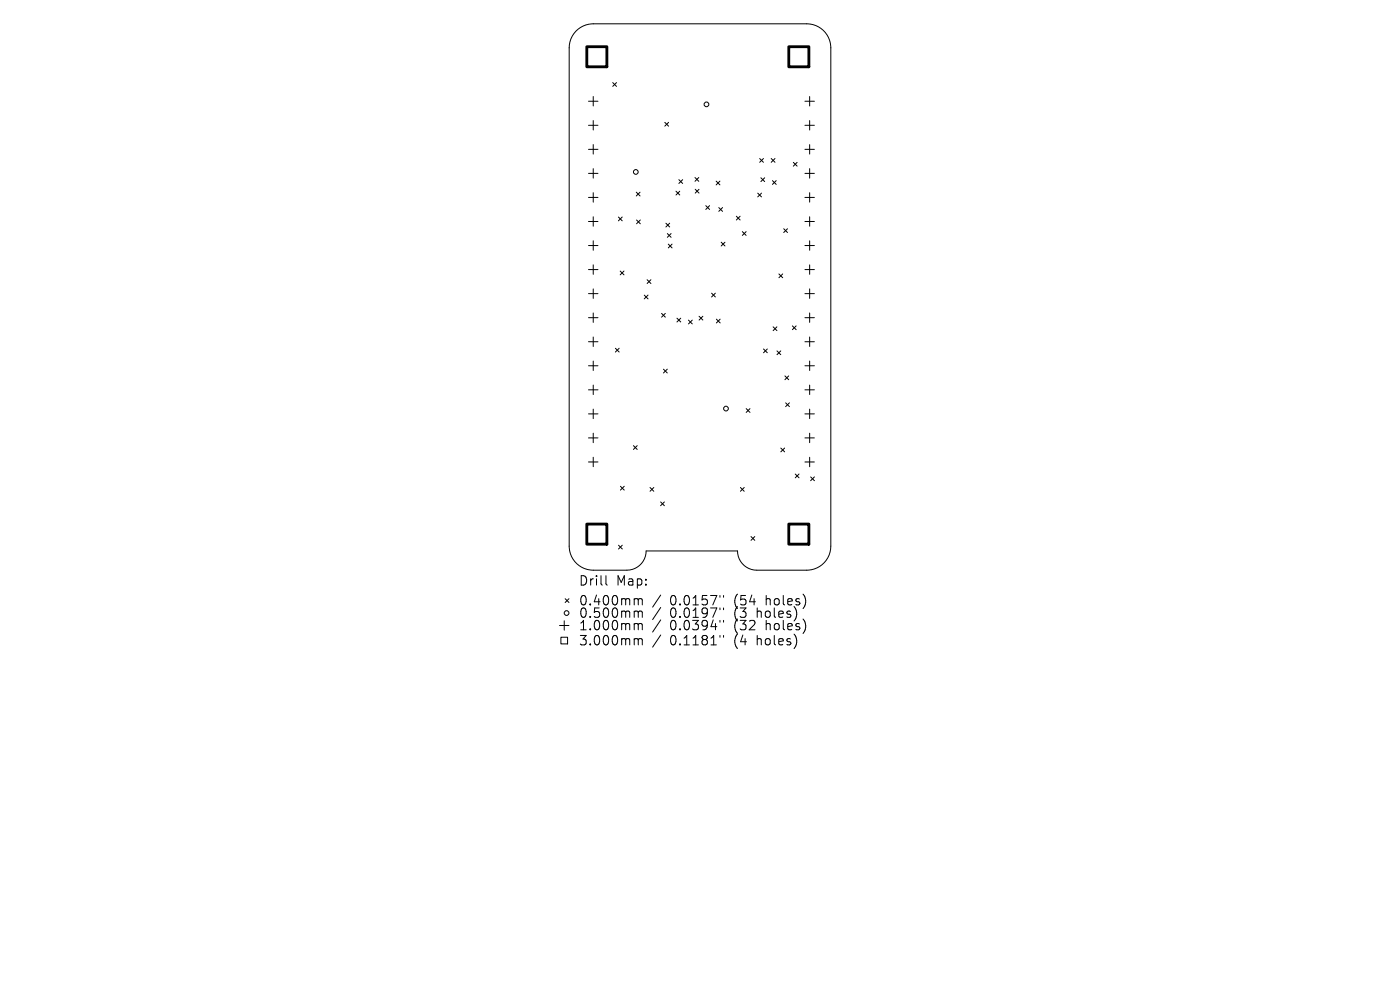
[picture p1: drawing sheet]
<svg xmlns="http://www.w3.org/2000/svg" width="297mm" height="210mm" viewBox="0 0 297 210" stroke-linecap="round" stroke-linejoin="round" font-family="sans-serif">
<defs><g id="words">
<g font-size="2.8">
<text x="122.7" y="124.5">Drill</text>
<text x="130.7" y="124.5">Map:</text>
<text x="122.7" y="128.7">0.400mm</text>
<text x="122.7" y="131.3">0.500mm</text>
<text x="142.1" y="128.7">0.0157&quot;</text>
<text x="142.1" y="131.3">0.0197&quot;</text>
<text x="155.9" y="128.7">(54</text>
<text x="155.9" y="131.3">(3</text>
<text x="160.8" y="131.3">holes)</text>
<text x="162.7" y="128.7">holes)</text>
<text x="122.7" y="134">1.000mm</text>
<text x="122.7" y="137.2">3.000mm</text>
<text x="142.1" y="134">0.0394&quot;</text>
<text x="142.1" y="137.2">0.1181&quot;</text>
<text x="155.9" y="134">(32</text>
<text x="155.9" y="137.2">(4</text>
<text x="160.8" y="137.2">holes)</text>
<text x="162.7" y="134">holes)</text>
</g>
</g></defs>
<g fill="none" stroke="#000" stroke-width=".21">
<path d="M122.1 6.7a5.1 5.1 0 0 1 3.8-1.6h45.3a5.1 5.1 0 0 1 5.1 5.1v105.7a5.1 5.1 0 0 1-5.1 5.1h-10.7a4.1 4.1 0 0 1-4-4.1h-19.4a4.1 4.1 0 0 1-4.1 4.1h-7.1a5.1 5.1 0 0 1-5.2-5.1v-105.7a5.1 5.1 0 0 1 1.4-3.5zM130 17.5l.8 .8M130.8 17.5l-.8 .8M124.8 21.5h2.1M124.8 26.6h2.1M124.8 31.7h2.1M124.8 36.8h2.1M125.9 20.5v2M125.9 25.6v2M125.9 30.7v2M125.9 35.8v2M141 26l.8 .8"/>
<path d="M141.8 26l-.8 .8M144 38.1l.8 .8M144.8 38.1l-.8 .8M147.4 37.7l.8 .8M148.2 37.7l-.8 .8M151.9 38.4l.8 .8M152.7 38.4l-.8 .8M161.2 33.6l.8 .8M161.4 37.7l.8 .8M162 33.6l-.8 .8M162.2 37.7l-.8 .8M163.6 33.6l.8 .8"/>
<path d="M163.9 38.3l.8 .8M164.4 33.6l-.8 .8M164.7 38.3l-.8 .8M168.3 34.4l.8 .8M169.1 34.4l-.8 .8M170.8 21.5h2M170.8 26.6h2M170.8 31.7h2M170.8 36.8h2M171.8 20.5v2M171.8 25.6v2M171.8 30.7v2"/>
<path d="M171.8 35.8v2M124.8 41.9h2.1M124.8 47h2.1M124.8 52.1h2.1M124.8 57.2h2.1M125.9 40.9v2M125.9 46v2M125.9 51.1v2M125.9 56.2v2M131.2 46l.8 .8M131.6 57.5l.8 .8M132 46l-.8 .8"/>
<path d="M132.4 57.5l-.8 .8M135 40.8l.8 .8M135 46.7l.8 .8M135.8 40.8l-.8 .8M135.8 46.7l-.8 .8M137.3 59.3l.8 .8M138.1 59.3l-.8 .8M141.3 47.3l.8 .9M141.6 49.5l.8 .8M141.8 51.8l.8 .8M142.1 47.3l-.8 .9M142.4 49.5l-.8 .8"/>
<path d="M142.6 51.8l-.8 .8M143.4 40.6l.8 .8M144.2 40.6l-.8 .8M147.5 40.2l.8 .8M148.3 40.2l-.8 .8M149.7 43.6l.8 .8M150.5 43.6l-.8 .8M152.5 44l.8 .8M153 51.4l.8 .8M153.3 44l-.8 .8M153.8 51.4l-.8 .8M156.2 45.9l.8 .8"/>
<path d="M157 45.9l-.8 .8M157.5 49.1l.8 .8M158.3 49.1l-.8 .8M160.7 41l.9 .8M161.6 41l-.9 .8M165.2 58.1l.8 .8M166 58.1l-.8 .8M166.3 48.5l.8 .8M167.1 48.5l-.8 .8M170.8 41.9h2M170.8 47h2M170.8 52.1h2"/>
<path d="M170.8 57.2h2M171.8 40.9v2M171.8 46v2M171.8 51.1v2M171.8 56.2v2M124.8 62.3h2.1M124.8 67.4h2.1M124.8 72.5h2.1M124.8 77.6h2.1M125.9 61.3v2M125.9 66.4v2M125.9 71.5v2"/>
<path d="M125.9 76.6v2M130.6 73.9l.8 .8M131.4 73.9l-.8 .8M136.7 62.6l.8 .8M137.5 62.6l-.8 .8M140.3 66.5l.8 .8M140.8 78.3l.8 .8M141.1 66.5l-.8 .8M141.6 78.3l-.8 .8M143.6 67.5l.8 .8M144.4 67.5l-.8 .8M146.1 67.9l.8 .8"/>
<path d="M146.9 67.9l-.8 .8M148.3 67.1l.8 .8M149.1 67.1l-.8 .8M151 62.2l.8 .8M151.8 62.2l-.8 .8M152 67.7l.8 .8M152.8 67.7l-.8 .8M162 74l.8 .8M162.8 74l-.8 .8M164 69.3l.8 .8M164.8 69.3l-.8 .8M164.8 74.4l.8 .8"/>
<path d="M165.6 74.4l-.8 .8M166.5 79.7l.8 .8M167.3 79.7l-.8 .8M168.1 69.1l.8 .8M168.9 69.1l-.8 .8M170.8 62.3h2M170.8 67.4h2M170.8 72.5h2M170.8 77.6h2M171.8 61.3v2M171.8 66.4v2M171.8 71.5v2"/>
<path d="M171.8 76.6v2M124.8 82.7h2.1M124.8 87.8h2.1M124.8 92.9h2.1M124.8 98h2.1M125.9 81.7v2M125.9 86.8v2M125.9 91.9v2M125.9 97v2M134.4 94.5l.8 .8M135.2 94.5l-.8 .8M158.3 86.7l.8 .8"/>
<path d="M159.1 86.7l-.8 .8M165.6 95l.9 .8M166.5 95l-.9 .8M166.7 85.5l.8 .8M167.5 85.5l-.8 .8M170.8 82.7h2M170.8 87.8h2M170.8 92.9h2M170.8 98h2M171.8 81.7v2M171.8 86.8v2M171.8 91.9v2"/>
<path d="M171.8 97v2M131.2 115.7l.8 .8M131.6 103.2l.8 .8M132 115.7l-.8 .8M132.4 103.2l-.8 .8M137.9 103.4l.8 .8M138.7 103.4l-.8 .8M140.1 106.5l.8 .8M140.9 106.5l-.8 .8M157.1 103.4l.8 .8M157.9 103.4l-.8 .8M159.3 113.8l.8 .8"/>
<path d="M160.1 113.8l-.8 .8M168.7 100.6l.8 .8M169.5 100.6l-.8 .8M172 101.2l.8 .8M172.8 101.2l-.8 .8M118.7 132.7h2M119 135.2h1.4v1.4h-1.4zM119.7 131.7v2M119.9 127l.8 .8M120.7 127l-.8 .8M128.5 122.1v1.7l.3 .3M134.8 127l.5 .1 .1 .2"/>
<path d="M134.8 129.6h.3l.3 .3M134.8 132.3h.3l.3 .3M134.8 135.5l.5 .1 .1 .2M135.4 127.3l.3-.3 .5 .1 .1 1.2M135.4 127.3v1M135.4 129.9v1.1M135.4 132.6v1M135.4 135.8v1M135.4 129.9l.3-.3 .5 .1 .1 1.3M135.4 132.6l.3-.3 .5 .1 .1 1.2M135.4 135.8l.3-.3 .5 .1 .1 1.2M140.2 126.2l-1.7 2.6"/>
<path d="M140.2 128.9l-1.7 2.5M140.2 131.5l-1.7 2.6M140.2 134.7l-1.7 2.6M152.7 126.3v.4M152.7 129v.3M152.7 131.6v.4M152.7 134.8v.4M153.5 126.3v.4M153.5 129v.3M153.5 131.6v.4M153.5 134.8v.4"/>
<circle cx="134.9" cy="36.5" r=".5"/>
<circle cx="149.9" cy="22.1" r=".5"/>
<circle cx="154" cy="86.7" r=".5"/>
<circle cx="120.2" cy="130" r=".5"/>
</g>
<path d="M124.5 9.9h4.2v4.3h-4.2zM167.3 9.9h4.3v4.3h-4.3zM124.5 111.2h4.2v4.2h-4.2zM167.3 111.2h4.3v4.2h-4.3z" fill="none" stroke="#000" stroke-width=".6"/>
<use href="#words"/>
</svg>
